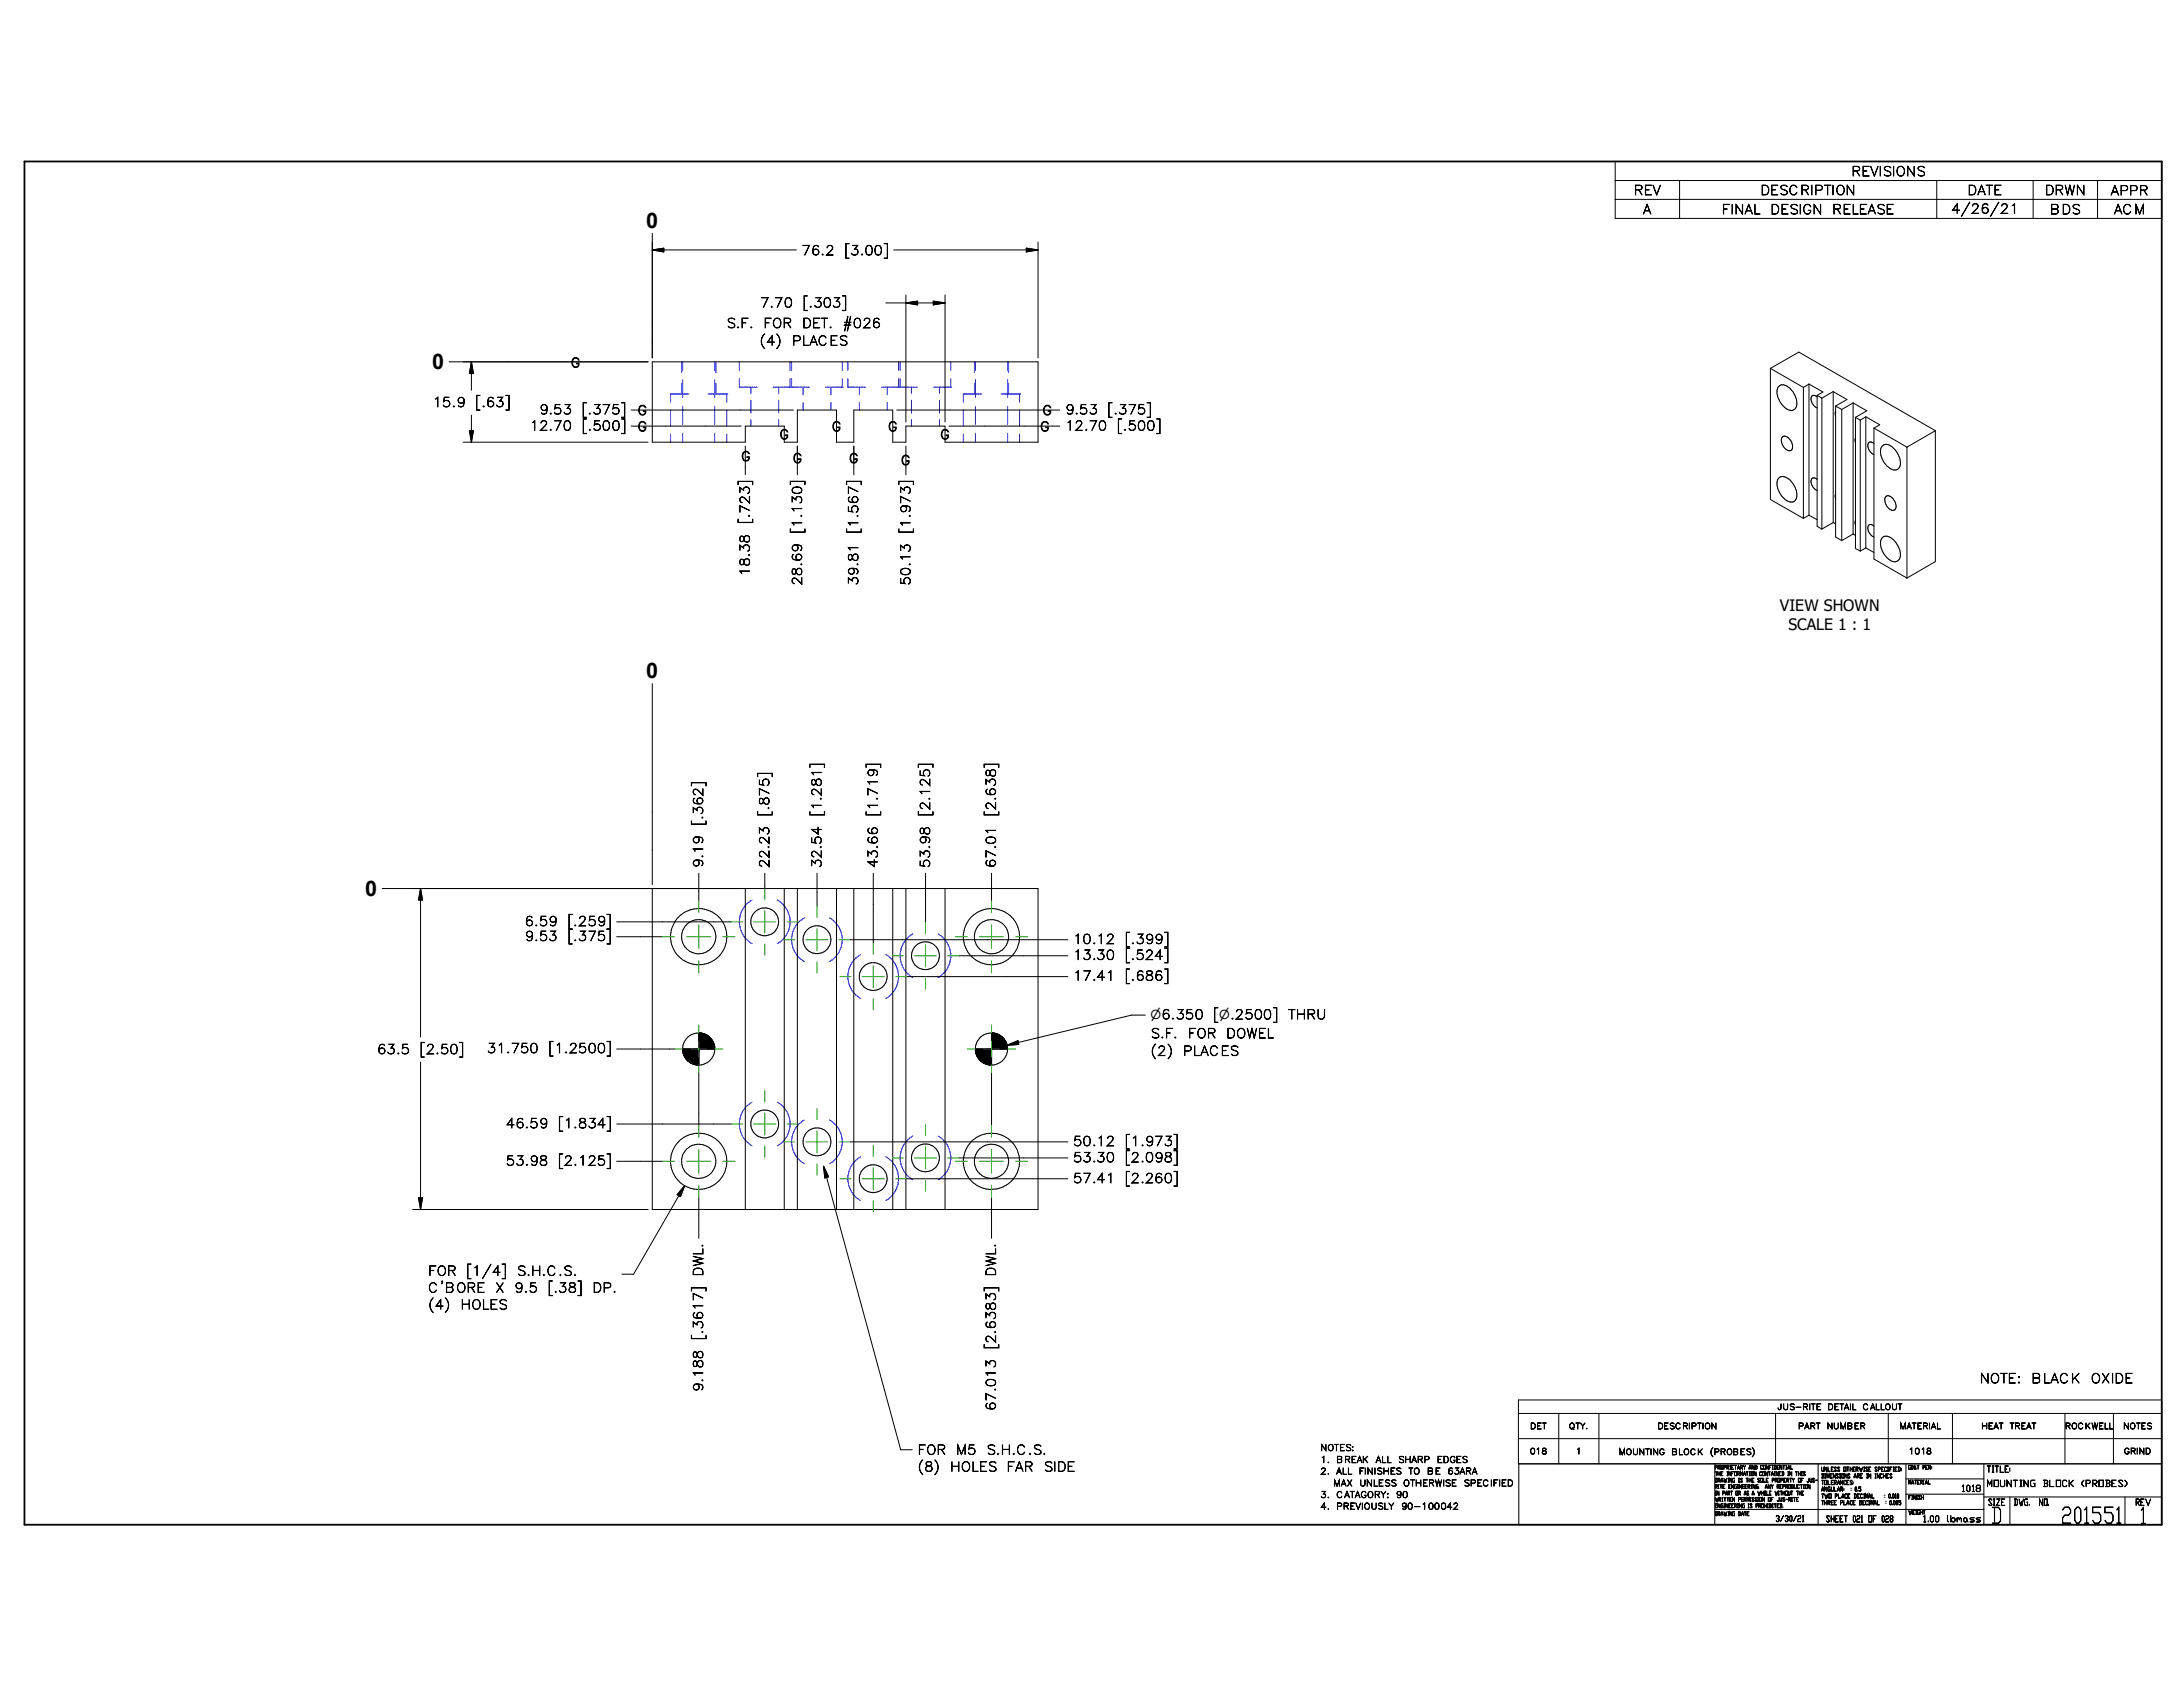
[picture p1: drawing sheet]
<svg xmlns="http://www.w3.org/2000/svg" width="279mm" height="216mm" viewBox="0 0 279 216" stroke-linecap="round" stroke-linejoin="round" font-family="sans-serif">
<defs><g id="words">
<g font-size="2.8">
<text x="254.8" y="194.9">D</text>
<text x="263.7" y="194.9">201551</text>
<text x="273.8" y="195">1</text>
</g>
<g font-size="2.7">
<text x="82.7" y="29.2">0</text>
<text x="55.3" y="47.3">0</text>
<text x="82.7" y="86.8">0</text>
<text x="46.7" y="114.7">0</text>
</g>
<g font-size="2">
<text x="227.8" y="78.2">VIEW SHOWN</text>
<text x="228.9" y="80.6">SCALE 1 : 1</text>
</g>
<g font-size="1.7">
<text x="236.9" y="22.5">REVISIONS</text>
<text x="209.1" y="24.9">REV</text>
<text x="210.3" y="27.4">A</text>
<text x="220.3" y="27.4">FINAL</text>
<text x="225.3" y="24.9">DESCRIPTION</text>
<text x="226.6" y="27.4">DESIGN</text>
<text x="234.5" y="27.4">RELEASE</text>
<text x="249.7" y="27.3">4/26/21</text>
<text x="251.8" y="24.9">DATE</text>
<text x="261.7" y="24.9">DRWN</text>
<text x="262.3" y="27.4">BDS</text>
<text x="270.1" y="25">APPR</text>
<text x="270.6" y="27.4">ACM</text>
<text x="102.6" y="32.6">76.2</text>
<text x="108.1" y="32.6">[3.00]</text>
<text x="93" y="42">S.F.</text>
<text x="97.3" y="39.3">7.70</text>
<text x="97.7" y="42">FOR</text>
<text x="102.7" y="42">DET.</text>
<text x="102.7" y="39.3">[.303]</text>
<text x="107.9" y="42">#026</text>
<text x="73" y="47">G</text>
<text x="97.2" y="44.2">(4)</text>
<text x="101.3" y="44.2">PLACES</text>
<text x="55.4" y="52.1">15.9</text>
<text x="60.8" y="52.1">[.63]</text>
<text x="69" y="53">9.53</text>
<text x="74.5" y="53">[.375]</text>
<text x="81.6" y="53.1">G</text>
<text x="133.4" y="53.1">G</text>
<text x="136.3" y="53">9.53</text>
<text x="141.7" y="53">[.375]</text>
<text x="67.8" y="55.1">12.70</text>
<text x="74.5" y="55.1">[.500]</text>
<text x="81.6" y="55.2">G</text>
<text x="94.8" y="59">G</text>
<text x="99.7" y="56.2">G</text>
<text x="101.4" y="59.3">G</text>
<text x="106.4" y="55.2">G</text>
<text x="108.6" y="59.3">G</text>
<text x="113.6" y="55.2">G</text>
<text x="115.3" y="59.5">G</text>
<text x="120.3" y="56.2">G</text>
<text x="133.1" y="55.2">G</text>
<text x="136.3" y="55.1">12.70</text>
<text x="143" y="55.1">[.500]</text>
<text x="95.9" y="67.1" transform="rotate(-90 95.9 67.1)">[.723]</text>
<text x="102.6" y="68.3" transform="rotate(-90 102.6 68.3)">[1.130]</text>
<text x="109.8" y="68.3" transform="rotate(-90 109.8 68.3)">[1.567]</text>
<text x="116.5" y="68.3" transform="rotate(-90 116.5 68.3)">[1.973]</text>
<text x="95.9" y="73.7" transform="rotate(-90 95.9 73.7)">18.38</text>
<text x="102.6" y="74.9" transform="rotate(-90 102.6 74.9)">28.69</text>
<text x="109.8" y="74.9" transform="rotate(-90 109.8 74.9)">39.81</text>
<text x="116.5" y="74.9" transform="rotate(-90 116.5 74.9)">50.13</text>
<text x="90" y="105.7" transform="rotate(-90 90 105.7)">[.362]</text>
<text x="98.4" y="104.5" transform="rotate(-90 98.4 104.5)">[.875]</text>
<text x="105.1" y="104.5" transform="rotate(-90 105.1 104.5)">[1.281]</text>
<text x="112.3" y="104.5" transform="rotate(-90 112.3 104.5)">[1.719]</text>
<text x="119" y="104.5" transform="rotate(-90 119 104.5)">[2.125]</text>
<text x="127.4" y="104.5" transform="rotate(-90 127.4 104.5)">[2.638]</text>
<text x="90" y="111.1" transform="rotate(-90 90 111.1)">9.19</text>
<text x="98.4" y="111.1" transform="rotate(-90 98.4 111.1)">22.23</text>
<text x="105.1" y="111.1" transform="rotate(-90 105.1 111.1)">32.54</text>
<text x="112.3" y="111.1" transform="rotate(-90 112.3 111.1)">43.66</text>
<text x="119" y="111.1" transform="rotate(-90 119 111.1)">53.98</text>
<text x="127.4" y="111.1" transform="rotate(-90 127.4 111.1)">67.01</text>
<text x="67.1" y="118.5">6.59</text>
<text x="72.6" y="118.5">[.259]</text>
<text x="67.1" y="120.4">9.53</text>
<text x="72.6" y="120.4">[.375]</text>
<text x="137.3" y="120.8">10.12</text>
<text x="137.3" y="122.8">13.30</text>
<text x="137.3" y="125.5">17.41</text>
<text x="144" y="120.8">[.399]</text>
<text x="144" y="122.8">[.524]</text>
<text x="144" y="125.5">[.686]</text>
<text x="155.3" y="130.4">[n.2500]</text>
<text x="164.9" y="130.4">THRU</text>
<text x="48.3" y="134.9">63.5</text>
<text x="53.7" y="134.9">[2.50]</text>
<text x="62.3" y="134.7">31.750</text>
<text x="70.2" y="134.7">[1.2500]</text>
<text x="147.2" y="132.8">S.F.</text>
<text x="147.2" y="135.1">(2)</text>
<text x="151.4" y="135.1">PLACES</text>
<text x="152" y="132.8">FOR</text>
<text x="156.9" y="132.8">DOWEL</text>
<text x="64.7" y="149.1">53.98</text>
<text x="64.7" y="144.4">46.59</text>
<text x="71.4" y="149.1">[2.125]</text>
<text x="71.4" y="144.4">[1.834]</text>
<text x="137.3" y="146.6">50.12</text>
<text x="137.3" y="148.7">53.30</text>
<text x="144" y="146.6">[1.973]</text>
<text x="144" y="148.7">[2.098]</text>
<text x="137.3" y="151.4">57.41</text>
<text x="144" y="151.4">[2.260]</text>
<text x="54.8" y="163.2">FOR</text>
<text x="54.8" y="165.4">C'BORE</text>
<text x="54.8" y="167.6">(4)</text>
<text x="58.9" y="167.6">HOLES</text>
<text x="59.7" y="163.2">[1/4]</text>
<text x="63.4" y="165.4">X</text>
<text x="65.8" y="165.4">9.5</text>
<text x="66.1" y="163.2">S.H.C.S.</text>
<text x="70.1" y="165.4">[.38]</text>
<text x="75.8" y="165.4">DP.</text>
<text x="90" y="163.4" transform="rotate(-90 90 163.4)">DWL.</text>
<text x="127.4" y="163.4" transform="rotate(-90 127.4 163.4)">DWL.</text>
<text x="90" y="171.5" transform="rotate(-90 90 171.5)">[.3617]</text>
<text x="127.4" y="172.7" transform="rotate(-90 127.4 172.7)">[2.6383]</text>
<text x="90" y="178.1" transform="rotate(-90 90 178.1)">9.188</text>
<text x="253.4" y="177">NOTE:</text>
<text x="260" y="177">BLACK</text>
<text x="267.6" y="177">OXIDE</text>
<text x="127.4" y="180.6" transform="rotate(-90 127.4 180.6)">67.013</text>
<text x="117.4" y="186.1">FOR</text>
<text x="117.4" y="188.3">(8)</text>
<text x="121.6" y="188.3">HOLES</text>
<text x="122.3" y="186.1">M5</text>
<text x="126.2" y="186.1">S.H.C.S.</text>
<text x="128.8" y="188.3">FAR</text>
<text x="133.6" y="188.3">SIDE</text>
</g>
<text font-size="1.6" x="147.2" y="130.4">n6.350</text>
<g font-size="1.1">
<text x="169" y="185.7">NOTES:</text>
<text x="169" y="187.2">1.</text>
<text x="169" y="188.7">2.</text>
<text x="169" y="191.7">3.</text>
<text x="170.6" y="190.2">MAX</text>
<text x="171" y="187.2">BREAK</text>
<text x="171" y="188.7">ALL</text>
<text x="171" y="191.7">CATAGORY:</text>
<text x="173.9" y="188.7">FINISHES</text>
<text x="174" y="190.2">UNLESS</text>
<text x="176.1" y="187.2">ALL</text>
<text x="178.6" y="191.7">90</text>
<text x="178.9" y="187.2">SHARP</text>
<text x="179.6" y="190.2">OTHERWISE</text>
<text x="180.3" y="188.7">TO</text>
<text x="182.6" y="188.7">BE</text>
<text x="183.9" y="187.2">EDGES</text>
<text x="185.3" y="188.7">63ARA</text>
<text x="187.3" y="190.2">SPECIFIED</text>
<text x="251" y="190.9">1018</text>
<text x="254.2" y="190.3">MOUNTING</text>
<text x="254.2" y="188.4">TITLE:</text>
<text x="261.4" y="190.3">BLOCK</text>
<text x="266.3" y="190.3">(PROBES)</text>
<text x="169" y="193.2">4.</text>
<text x="171" y="193.2">PREVIOUSLY</text>
<text x="179.3" y="193.2">90-100042</text>
<text x="227.2" y="194.7">3/30/21</text>
<text x="233.7" y="194.8">SHEET 021 OF 028</text>
<text x="246.1" y="194.8">1.00</text>
<text x="249.1" y="194.8">lbmass</text>
<text x="254.4" y="192.7">SIZE</text>
<text x="257.7" y="192.7">DWG.</text>
<text x="260.9" y="192.7">NO.</text>
<text x="273.3" y="192.7">REV</text>
</g>
<g font-size="1">
<text x="195.8" y="182.9">DET</text>
<text x="200.8" y="182.9">QTY.</text>
<text x="212.1" y="182.9">DESCRIPTION</text>
<text x="227.5" y="180.4">JUS-RITE</text>
<text x="230.1" y="182.9">PART</text>
<text x="233.8" y="182.9">NUMBER</text>
<text x="233.9" y="180.4">DETAIL</text>
<text x="238.4" y="180.4">CALLOUT</text>
<text x="243.1" y="182.9">MATERIAL</text>
<text x="253.6" y="182.9">HEAT</text>
<text x="257.2" y="182.9">TREAT</text>
<text x="264.3" y="182.9">ROCKWELL</text>
<text x="271.7" y="182.9">NOTES</text>
<text x="195.8" y="186.1">018</text>
<text x="201.7" y="186.1">1</text>
<text x="207.2" y="186.2">MOUNTING</text>
<text x="213.9" y="186.2">BLOCK</text>
<text x="218.8" y="186.2">(PROBES)</text>
<text x="244.3" y="186.1">1018</text>
<text x="271.8" y="186.1">GRIND</text>
</g>
<g font-size=".7">
<text x="219.5" y="188">PROPRIETARY AND CONFIDENTIAL</text>
<text x="219.5" y="188.8">THE INFORMATION CONTAINED IN THIS</text>
<text x="219.5" y="189.7">DRAWING IS THE SOLE PROPERTY OF JUS-</text>
<text x="219.5" y="190.5">RITE ENGINEERING.</text>
<text x="219.5" y="191.3">IN PART OR AS A WHOLE WITHOUT THE</text>
<text x="225.9" y="190.5">ANY REPRODUCTION</text>
<text x="233.1" y="188.3">UNLESS OTHERWISE SPECIFIED:</text>
<text x="233.1" y="189.1">DIMENSIONS ARE IN INCHES</text>
<text x="233.1" y="190">TOLERANCES:</text>
<text x="233.1" y="190.8">ANGULAR:</text>
<text x="233.1" y="191.7">TWO PLACE DECIMAL</text>
<text x="236.8" y="190.8">` 0.5</text>
<text x="241.1" y="191.7">` 0.010</text>
<text x="244.2" y="188">GD&amp;T PER:</text>
<text x="244.2" y="189.9">MATERIAL</text>
<text x="244.2" y="191.9">FINISH</text>
<text x="219.5" y="194">DRAWING DATE</text>
<text x="219.5" y="192.1">WRITTEN PERMISSION OF JUS-RITE</text>
<text x="219.5" y="192.9">ENGINEERING IS PROHIBITED.</text>
<text x="233.1" y="192.6">THREE PLACE DECIMAL</text>
<text x="241.3" y="192.5">` 0.005</text>
<text x="244.2" y="193.8">WEIGHT</text>
</g>
</g></defs>
<g fill="none" stroke="#000" stroke-width=".13">
<path d="M83.5 29.9v15.9M83.5 32h18.4M83.5 32l1.5-.2v.4zM113.4 38.8h7.6M114.4 32h18.5M115.9 37.8v16.2M115.9 38.8l1.5-.3v.5zM119.5 38.5l1.5 .3-1.5 .2zM121 37.8v16.2M131.4 31.8l1.5 .2-1.5 .2zM132.9 31v14.8M206.7 20.7h70v7.3h-70z"/>
<path d="M206.7 23.1h70M206.7 25.5h70M215 23.1v4.9M247.9 23.1v4.9M260.2 23.1v4.9M268.5 23.1v4.9M57.5 46.3h25.4M59.3 56.6h23.6M60.1 55.1h.5l-.3 1.5zM60.3 46.3v3.6M60.3 53.1v3.5M60.3 46.3l.3 1.5h-.5z"/>
<path d="M80.8 52.5h20.7M80.8 54.5h14.1M83.5 46.3h49.4v10.3h-11.9v-2.1h-5.1v2.1h-1.6v-4.1h-5v4.1h-2.2v-4.1h-5v4.1h-1.7v-2.1h-5v2.1h-11.9zM95.4 57.1v3.7M102.1 57.1v3.7M109.3 57.1v3.7M114.8 52.5h20.8M115.9 57.1v3.7M121.5 54.5h14.1M226.6 47.1l4.2 2.5M226.6 47.1v16.8l4.2 2.4M226.6 47.1l3.6-2 17.5 10"/>
<path d="M227.6 49.5a.78 .78 0 0 1 1.2 0 2.5 2.5 0 0 1 1.1 2.6 .85 .85 0 0 1-1.5 .1 2.45 2.45 0 0 1-.9-2.6zM228.1 55.9a.76 .76 0 0 1 1 .4l.2 .2a.79 .79 0 0 1-.2 1.2 1.27 1.27 0 0 1-1-1.8zM230.8 49.6v16.7M231.5 49.2l1.8 1-.7 .4M231.5 49.2v16.7M231.5 49.2l-.7 .4M232.6 50.8a.46 .46 0 0 0-.7-.1 .46 .46 0 0 0-.1 .6 1.35 1.35 0 0 0 .8 .9M232.6 50.6v16.8l.6 .3M232.6 50.6l.6 .4M233.2 51v16.7M234.6 50.1l1.8 1-1.5 .9M234.6 50.1l-1.4 .9"/>
<path d="M234.6 50.1v16.8M234.9 52.7v.6M234.9 52v16.7l.8 .5M234.9 52l.8 .4M235.7 52.4v16.8M237.2 51.6l1.7 1-1.4 .8M237.2 51.6v16.7M237.2 51.6l-1.5 .8M237.5 56v.6M237.5 53.4v16.8l.6 .3M237.5 53.4l.6 .4M238.1 53.8v16.7"/>
<path d="M238.8 53.3l1.8 1.1-.8 .4M238.8 53.3l-.7 .5M238.8 53.3v16.8M239.8 56.8a.46 .46 0 0 0-.6-.2 .46 .46 0 0 0-.1 .7 1.34 1.34 0 0 0 .7 .9M239.8 54.8v16.7l4.3 2.5M239.8 54.8l4.3 2.4M240.9 57.1a.96 .96 0 0 1 1.4 .3 2.26 2.26 0 0 1 .8 2.5 .99 .99 0 0 1-1.6-.2 2.3 2.3 0 0 1-.6-2.6zM244.1 57.2v16.8M247.7 55.1v16.8l-3.6 2.1M247.7 55.1l-3.6 2.1M227.7 61.2a1.19 1.19 0 0 1 1.6 .5 2.07 2.07 0 0 1 .4 2.4 .96 .96 0 0 1-1.3-.2 2.74 2.74 0 0 1-.9-2.3zM231.5 65.9l1.1 .6"/>
<path d="M231.5 65.9l-.7 .4M232.6 61.4a.46 .46 0 0 0-.7-.2 .46 .46 0 0 0-.1 .7 1.34 1.34 0 0 0 .8 .9M234.6 66.9l-1.4 .8M234.6 66.9l.3 .2M234.9 63.2v.6M237.2 68.3l.3 .2M237.2 68.3l-1.5 .9M237.5 66.6v.6M238.8 70.1l-.7 .4M238.8 70.1l1 .6M239.8 67.3a.46 .46 0 0 0-.6-.1 .46 .46 0 0 0-.1 .7 1.34 1.34 0 0 0 .7 .8M240.9 68.8a1.16 1.16 0 0 1 1.6 .4l.3 .5a1.91 1.91 0 0 1 .3 1.9 1.03 1.03 0 0 1-1.7-.3 2.09 2.09 0 0 1-.5-2.5z"/>
<path d="M241.4 63.5a.89 .89 0 0 1 1.1 .7 .71 .71 0 0 1-.2 1.1 1.34 1.34 0 0 1-1-1.7zM83.5 87.5v25.7M48.9 113.7h84v41.1h-49.4v-41.1M53.8 113.7v19M53.8 113.7l.3 1.5h-.5zM78.9 119.9h5.9M78.9 118h10.5M89.4 111.8v3.5M89.5 118h4.1M95.4 113.7v41.1M97.9 111.8v1.9M100.4 113.7v41.1"/>
<path d="M102.1 113.7v41.1M104.6 111.8v4.2M107.1 113.7v41.1M109.3 113.7v41.1M111.8 111.8v8.9M114.3 113.7v41.1M115.9 113.7v41.1M118.5 111.8v6.3M121 113.7v41.1M126.9 111.8v3.5M53.8 135.9v18.9M78.9 134.3h7.4"/>
<path d="M87.4 134.3h4.1M87.4 134.4v.2M87.4 134.6l.2 .6 .4 .5M87.4 134.6l.4 .9M87.9 135.6l.4 .3M88 135.8l.4 .3M88.5 136.1l.7 .2M89.4 132.2v4.1h-.4l-.7-.3M89.4 137.3v6.7M89.6 132.2l.6 .1M89.8 132.2a2.06 2.06 0 0 0-2.4 2.4M90 132.3l.5 .2"/>
<path d="M90.3 132.4l.2 .1M90.5 132.5l.2 .1M90.5 132.5l.3 .3M90.8 132.7l.2 .2M90.9 132.9a2.06 2.06 0 0 1-.2 3l-.7 .3-.6 .1M91.1 133l.1 .2M91.2 133.2l.1 .2M91.3 133.5l.2 .5M108.8 120.3h9.6M116 125h2.4M118.5 120.3h8.4M118.5 125h18.2"/>
<path d="M122.7 122.3h4.2M124.8 134.4l.1 .2M124.9 134.6a2.11 2.11 0 0 0 .8 1.3M124.9 134.6l.4 .9M125.8 136l.3 .2M126.9 132.2v4.1a2.02 2.02 0 0 1-1.5-.7M126.9 137.3v6.7M126.9 120.3h9.8M126.9 122.3h9.8M127 132.2l.5 .1M127.1 132.2a2.07 2.07 0 0 0-2.2 2.4M127.2 132.2a2 2 0 0 1 1.5 1"/>
<path d="M127.6 132.3l.7 .5M128.4 132.9l.4 .5M128.7 133.3l.3 1h-4.2M128.8 133.5l.1 .2M128.9 133.7a2.03 2.03 0 0 1-.6 2 2.05 2.05 0 0 1-2 .5M128.9 133.8l1.4-.6 .1 .5zM146.6 129.9h-1.8l-15.9 3.9M52.8 154.8h30.1M53.6 153.3h.5l-.3 1.5zM78.9 148.6h5.9M78.9 143.8h14.7M87.6 151.7l-6.5 11.4h-1.5"/>
<path d="M87.6 151.7l-.5 1.4-.4-.2zM89.4 153.2v5.3M105.4 149.3l9.9 36.2h1.5M105.4 149.3l.6 1.3-.4 .2zM108.8 146.1h9.6M116 150.9h2.4M118.5 146.1h8.4M118.5 150.9h8.4M122.7 148.2h4.2M126.9 153.2v5.3M126.9 146.1h9.8M126.9 150.9h9.8"/>
<path d="M126.9 148.2h9.8M194.3 180.9h82.4M194.3 184.1h82.4M194.4 187.3v7.8h82.3v-15.9h-82.4v8.1h82.4M199.5 180.9v6.4M204.6 180.9v6.4M219.5 187.3v7.8M219.5 193.2h34.4M227.3 180.9v6.4M232.7 187.3v7.8M241.7 180.9v6.4M243.9 189.3h10"/>
<path d="M243.9 191.2h10M243.9 187.3v7.8M249.9 180.9v6.4M253.9 191.6h22.8M253.9 187.3v7.8M257.2 191.6v3.5M264.3 180.9v6.4M270.5 180.9v6.4M272 191.6v3.5"/>
<circle cx="89.4" cy="119.9" r="3.6"/>
<circle cx="89.4" cy="119.9" r="2.19"/>
<circle cx="97.9" cy="118" r="1.79"/>
<circle cx="126.9" cy="119.9" r="3.6"/>
<circle cx="126.9" cy="119.9" r="2.19"/>
<circle cx="104.6" cy="120.3" r="1.78"/>
<circle cx="111.8" cy="125" r="1.78"/>
<circle cx="118.5" cy="122.3" r="1.79"/>
<circle cx="89.4" cy="148.6" r="2.19"/>
<circle cx="89.4" cy="148.6" r="3.6"/>
<circle cx="97.9" cy="143.9" r="1.78"/>
<circle cx="104.6" cy="146.1" r="1.78"/>
<circle cx="111.8" cy="150.9" r="1.78"/>
<circle cx="118.5" cy="148.2" r="1.79"/>
<circle cx="126.9" cy="148.6" r="3.6"/>
<circle cx="126.9" cy="148.6" r="2.18"/>
</g>
<g fill="none" stroke="#00f" stroke-width=".13">
<path d="M85.8 50.4h.1M85.8 50.4h2.4M85.8 50.4v1.1M85.8 52.5v2M85.8 55.5v1.1M87.2 46.3v1.4M87.2 49.1v1.3M87.4 46.3v1.2M87.4 48.6v2.3M87.4 52v2.3M87.4 55.4v1.2M90.6 50.4h2.4"/>
<path d="M91.5 46.3v1.2M91.5 48.6v2.3M91.5 52v2.3M91.5 55.4v1.2M91.6 46.3v1.4M91.6 49.1v1.3M93 50.4h.1M93 50.4v1.1M93 52.5v2M93 55.5v1.1M94.6 46.3v1.1M94.6 48.5v1.1h2.2"/>
<path d="M96.1 49.6v.8M96.1 51.2v1.7M96.1 53.7v.8M96.8 49.6h.1M99.7 49.6v.8M99.7 51.2v1.7M99.7 53.7v.8M101.1 46.3v1.1M101.1 48.5v1.1h-2.2M101.3 46.3v1.1M101.3 48.5v1.1h2.2M102.8 49.6v.9"/>
<path d="M102.8 51.5v1M103.5 49.6h.1M105.6 49.6h2.2M106.4 49.6v.9M106.4 51.5v1M107.8 49.6h.1M107.8 46.3v1.1M107.8 48.5v1.1M108.5 46.3v1.1M108.5 48.5v1.1h2.2M110 49.6v.9M110 51.5v1"/>
<path d="M110.7 49.6h.1M112.8 49.6h2.2M113.6 49.6v.9M113.6 51.5v1M115 49.6h.1M115 46.3v1.1M115 48.5v1.1M115.2 46.3v1.1M115.2 48.5v1.1h2.2M116.7 49.6v.8M116.7 51.2v1.7M116.7 53.7v.8"/>
<path d="M119.5 49.6h2.2M120.2 49.6v.8M120.2 51.2v1.7M120.2 53.7v.8M121.7 49.6h.1M121.7 46.3v1.1M121.7 48.5v1.1M123.3 50.4h.1M123.3 50.4h2.4M123.3 50.4v1.1M123.3 52.5v2M123.3 55.5v1.1"/>
<path d="M124.7 46.3v1.4M124.7 49.1v1.3M124.8 46.3v1.2M124.8 48.6v2.3M124.8 52v2.3M124.8 55.4v1.2M128.1 50.4h2.4M129 46.3v1.2M129 48.6v2.3M129 52v2.3M129 55.4v1.2M129.1 46.3v1.4"/>
<path d="M129.1 49.1v1.3M130.5 50.4h.1M130.5 50.4v1.1M130.5 52.5v2M130.5 55.5v1.1M96.3 115.2a3.2 3.2 0 0 0 0 5.6M99.5 115.2a3.2 3.2 0 0 1 0 5.6M102.9 117.5a3.2 3.2 0 0 0 0 5.6M106.2 117.5a3.2 3.2 0 0 1 0 5.6M116.8 119.5a3.2 3.2 0 0 0 0 5.6M120.1 119.5a3.2 3.2 0 0 1 0 5.6M110.1 122.2a3.2 3.2 0 0 0 0 5.6"/>
<path d="M113.4 122.2a3.2 3.2 0 0 1 0 5.6M96.3 141.1a3.2 3.2 0 0 0 0 5.5M99.5 141.1a3.2 3.2 0 0 1 0 5.5M102.9 143.3a3.2 3.2 0 0 0 0 5.6M106.2 143.3a3.2 3.2 0 0 1 0 5.6M110.1 148a3.2 3.2 0 0 0 0 5.6M113.4 148a3.2 3.2 0 0 1 0 5.6M116.8 145.4a3.2 3.2 0 0 0 0 5.6M120.1 145.4a3.2 3.2 0 0 1 0 5.6"/>
</g>
<g fill="#000" stroke="#000" stroke-width=".13">
<path d="M83.5 32l1.5-.2v.4zM115.9 38.8l1.5-.3v.5zM119.5 38.5l1.5 .3-1.5 .2zM131.4 31.8l1.5 .2-1.5 .2zM60.1 55.1h.5l-.3 1.5zM60.3 46.3l.3 1.5h-.5zM53.8 113.7l.3 1.5h-.5zM87.4 134.3h2l-2 .1zM87.4 134.7l2-.4-1.9 .6zM87.6 135.1l1.8-.8-1.7 1zM87.8 135.5l1.6-1.2-1.5 1.3zM89.4 134.3l-1.1 1.7-.2-.1z"/>
<path d="M89.4 134.3l-.7 1.9-.2-.1zM89.4 134.3l-.3 2h-.1zM87.4 134.4l2-.1-2 .3zM87.4 134.6l2-.3-2 .4zM87.5 134.9l1.9-.6-1.9 .7zM87.5 135l1.9-.7-1.8 .8zM87.7 135.3l1.7-1-1.7 1.1zM87.7 135.4l1.7-1.1-1.6 1.2zM87.9 135.6l1.5-1.3-1.4 1.4zM89.4 134.3l-1.3 1.6-.1-.2zM89.4 134.3l-1 1.7h-.1zM89.4 134.3l-.9 1.8-.1-.1z"/>
<path d="M89.4 134.3l-.6 1.9h-.1zM89.4 134.3l-.4 2-.2-.1zM89.4 134.3l-.1 2h-.2zM89.4 134.3v2h-.1zM89.4 134.3l2.1-.4v.2zM89.4 134.3l2-.5 .1 .1zM89.4 134.3l1.9-.8 .1 .1zM89.4 134.3l1.9-.9v.1zM89.4 134.3l1.7-1.2 .1 .1zM89.4 134.3l1.6-1.3 .1 .1zM90.8 132.8l.1 .1-1.5 1.4zM90.7 132.7l.1 .1-1.4 1.5z"/>
<path d="M90.5 132.5l.1 .1-1.2 1.7zM90.3 132.4l.2 .1-1.1 1.8zM90 132.3h.2l-.8 2zM89.9 132.2l.1 .1-.6 2zM89.6 132.2h.1l-.3 2.1zM89.4 132.2h.2l-.2 2.1zM89.7 132.2h.2l-.5 2.1zM90.2 132.3l.1 .1-.9 1.9zM90.6 132.6l.1 .1-1.3 1.6zM89.4 134.3l1.5-1.4 .1 .1zM89.4 134.3l1.8-1.1 .1 .2zM89.4 134.3l2-.7v.2z"/>
<path d="M89.4 134.3l2.1-.2v.2zM124.8 134.3h2.1l-2.1 .1zM124.9 134.7l2-.4-2 .6zM125 135.1l1.9-.8-1.8 1zM125.3 135.5l1.6-1.2-1.5 1.3zM126.9 134.3l-1.2 1.7-.1-.1zM126.9 134.3l-.8 1.9-.1-.1zM126.9 134.3l-.3 2h-.2zM124.8 134.4l2.1-.1-2 .3zM124.9 134.6l2-.3-2 .4zM124.9 134.9l2-.6-1.9 .7zM125 135l1.9-.7-1.9 .8z"/>
<path d="M125.1 135.3l1.8-1-1.7 1.1zM125.2 135.4l1.7-1.1-1.6 1.2zM125.4 135.6l1.5-1.3-1.4 1.4zM126.9 134.3l-1.3 1.6-.1-.2zM126.9 134.3l-1 1.7h-.2zM126.9 134.3l-.9 1.8-.1-.1zM126.9 134.3l-.6 1.9h-.2zM126.9 134.3l-.5 2-.1-.1zM126.9 134.3l-.1 2h-.2zM126.9 134.3v2h-.1zM126.9 134.3l2-.4v.2zM126.9 134.3l2-.5v.1z"/>
<path d="M126.9 134.3l1.9-.8 .1 .1zM126.9 134.3l1.9-.9v.1zM126.9 134.3l1.7-1.2 .1 .1zM126.9 134.3l1.6-1.3 .1 .1zM128.3 132.8l.1 .1-1.5 1.4zM128.2 132.7l.1 .1-1.4 1.5zM127.9 132.5l.2 .1-1.2 1.7zM127.8 132.4l.1 .1-1 1.8zM127.5 132.3h.1l-.7 2zM127.4 132.2l.1 .1-.6 2zM127.1 132.2h.1l-.3 2.1zM126.9 132.2h.2l-.2 2.1z"/>
<path d="M127.2 132.2h.2l-.5 2.1zM127.6 132.3l.2 .1-.9 1.9zM128.1 132.6l.1 .1-1.3 1.6zM126.9 134.3l1.5-1.4 .1 .1zM126.9 134.3l1.8-1.1 .1 .2zM126.9 134.3l2-.7v.2zM126.9 134.3l2-.2 .1 .2zM128.9 133.8l1.4-.6 .1 .5zM53.6 153.3h.5l-.3 1.5zM87.6 151.7l-.5 1.4-.4-.2zM105.4 149.3l.6 1.3-.4 .2z"/>
</g>
<path d="M3.1 20.7h273.6v174.4h-273.6z" fill="none" stroke="#000" stroke-width=".23"/>
<g fill="none" stroke="#23a718" stroke-width=".13">
<path d="M84.8 119.9h1.5M87.9 119.9h3.1M89.4 115.3v1.5M89.4 118.3v3.1M92.5 119.9h1.6M93.6 118h1.4M96.5 118h2.8M97.9 113.7v1.4M97.9 116.6v2.8M100.7 118h1.5M104.6 116v1.4M104.6 118.8v2.9"/>
<path d="M118.5 118.1v1.4M122.3 119.9h1.5M125.4 119.9h3M126.9 115.3v1.5M126.9 118.3v3.1M130 119.9h1.5M86.3 134.3h1.1M88.4 134.3h2.1M89.4 123v1.5M89.4 131.2v1M89.4 133.2v2.1M89.4 136.3v1"/>
<path d="M91.5 134.3h1M97.9 120.8v1.4M97.9 139.6v1.4M100.3 120.3h1.4M103.1 120.3h2.9M104.6 123.1v1.4M107.4 120.3h1.4M107.5 125h1.4M110.3 125h2.9M111.8 120.7v1.4M111.8 123.6v2.8M111.8 127.8v1.4"/>
<path d="M114.2 122.3h1.4M114.6 125h1.4M117 122.3h2.9M118.5 120.9v2.8M118.5 125.2v1.4M121.3 122.3h1.4M123.8 134.3h1M125.9 134.3h2M126.9 123v1.5M126.9 131.2v1M126.9 133.2v2.1M126.9 136.3v1"/>
<path d="M129 134.3h1M84.8 148.6h1.5M87.9 148.6h3.1M89.4 144v1.5M89.4 147.1v3.1M89.4 151.7v1.5M92.5 148.6h1.6M93.6 143.8h1.4M96.5 143.8h2.8M97.9 142.4v2.9M97.9 146.7v1.4M100.3 146.1h1.4"/>
<path d="M100.7 143.8h1.5M103.1 146.1h2.9M104.6 141.9v1.4M104.6 144.7v2.9M104.6 149v1.4M107.4 146.1h1.4M107.5 150.9h1.4M110.3 150.9h2.9M111.8 146.6v1.4M111.8 149.4v2.9M111.8 153.7v1.4M114.2 148.2h1.4"/>
<path d="M114.6 150.9h1.4M117 148.2h2.9M118.5 143.9v1.4M118.5 146.8v2.8M118.5 151v1.5M121.3 148.2h1.4M122.3 148.6h1.5M125.4 148.6h3M126.9 144v1.5M126.9 147.1v3.1M126.9 151.7v1.5M130 148.6h1.5"/>
</g>
<use href="#words"/>
</svg>
